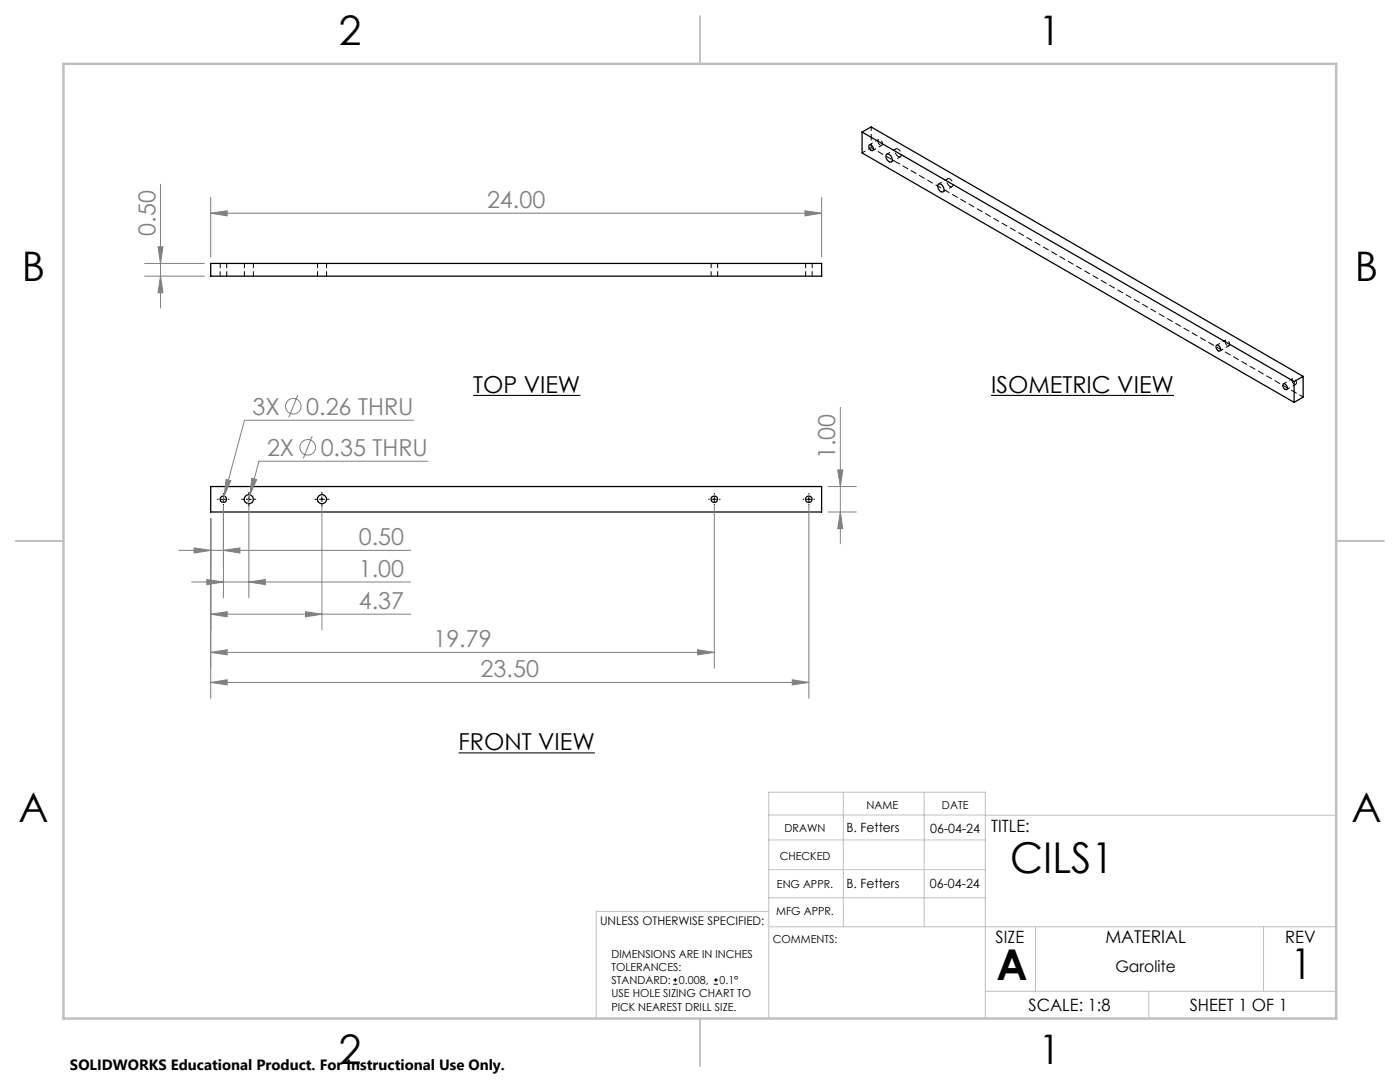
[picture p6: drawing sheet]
<svg xmlns="http://www.w3.org/2000/svg" width="279mm" height="216mm" viewBox="0 0 279 216" stroke-linecap="round" stroke-linejoin="round" font-family="sans-serif">
<defs><g id="words">
<g font-size="8.5">
<text x="201.6" y="174.2">CILS1</text>
<text x="198.9" y="195.5">A</text>
<text x="257.6" y="195.4">1</text>
</g>
<g font-size="8.1">
<text x="67.6" y="8.9">2</text>
<text x="207.3" y="8.9">1</text>
<text x="4.4" y="56.1">B</text>
<text x="270.4" y="56.1">B</text>
<text x="3.7" y="164.1">A</text>
<text x="269.7" y="164.1">A</text>
<text x="67.6" y="212.4">2</text>
<text x="207.3" y="212.4">1</text>
</g>
<g font-size="4.7" fill="#808080">
<text x="97.2" y="41.5">24.00</text>
<text x="31" y="47.1" transform="rotate(-90 31 47.1)">0.50</text>
<text x="50.4" y="82.8">3X</text>
<text x="61.1" y="82.8">0.26 THRU</text>
<text x="53.3" y="91">2X</text>
<text x="64" y="91">0.35 THRU</text>
<text x="166.7" y="91.6" transform="rotate(-90 166.7 91.6)">1.00</text>
<text x="71.6" y="108.8">0.50</text>
<text x="71.6" y="115.1">1.00</text>
<text x="71.6" y="121.5">4.37</text>
<text x="86.5" y="129.1">19.79</text>
<text x="95.9" y="135.1">23.50</text>
</g>
<g font-size="4.7">
<text x="94.4" y="78.4">TOP VIEW</text>
<text x="197.8" y="78.4">ISOMETRIC VIEW</text>
<text x="91.5" y="149.7">FRONT VIEW</text>
</g>
<text font-size="3.5" x="220.6" y="188.1">MATERIAL</text>
<g font-size="3.4">
<text x="197.8" y="166">TITLE:</text>
<text x="198.7" y="188.1">SIZE</text>
<text x="256.5" y="188.2">REV</text>
<text x="205.3" y="201.7">SCALE: 1:8</text>
<text x="237.4" y="201.7">SHEET 1 OF 1</text>
</g>
<text font-size="3.2" x="222.6" y="193.9">Garolite</text>
<text font-size="3" x="14" y="213.5">SOLIDWORKS Educational Product. For Instructional Use Only.</text>
<g font-size="2.5">
<text x="168.9" y="166.1">B. Fetters</text>
<text x="185.7" y="166.2">06-04-24</text>
<text x="168.9" y="177.1">B. Fetters</text>
<text x="185.6" y="177.1">06-04-24</text>
</g>
<text font-size="2.4" x="119.8" y="184.6">UNLESS OTHERWISE SPECIFIED:</text>
<g font-size="2.2">
<text x="172.9" y="161.4">NAME</text>
<text x="188" y="161.4">DATE</text>
<text x="156.6" y="166.1">DRAWN</text>
<text x="155.6" y="171.6">CHECKED</text>
<text x="155.1" y="177.1">ENG APPR.</text>
<text x="154.9" y="182.6">MFG APPR.</text>
<text x="122" y="191.1">DIMENSIONS ARE IN INCHES</text>
<text x="154.2" y="188.1">COMMENTS:</text>
<text x="122" y="193.7">TOLERANCES:</text>
<text x="122" y="196.4">STANDARD:</text>
<text x="135.5" y="196.4">0.008,</text>
<text x="143.6" y="196.4">0.1°</text>
<text x="122" y="199">USE HOLE SIZING CHART TO</text>
<text x="122" y="201.7">PICK NEAREST DRILL SIZE.</text>
</g>
</g></defs>
<g fill="none" stroke="#000" stroke-width=".25">
<path d="M172 26.4l86.3 49.7M172 26.4l1.8-1.1 86.3 49.8M172 26.4v4.1l86.3 49.8M173.5 28.9a.71 .71 0 0 1 .7 .4 .71 .71 0 0 1-.1 .8 .78 .78 0 0 1-.6-1.2zM176.8 30.9a.75 .75 0 0 1 .8 0 .75 .75 0 0 1 .4 .7 .47 .47 0 0 1 0 .7 .47 .47 0 0 1-.7-.2l-.5-.6zM187.2 36.9a.75 .75 0 0 1 1.1 .6 .52 .52 0 0 1-.2 .8 .52 .52 0 0 1-.7-.4l-.2-.4zM42.1 52.6h121.9v2.5h-121.9zM242.8 68.9a.72 .72 0 0 1 .7 .4 .72 .72 0 0 1-.1 .8 .83 .83 0 0 1-.6-1.2zM256 76.7a.67 .67 0 0 1 .8 .1 .67 .67 0 0 1 .1 .7 .55 .55 0 0 1-.6 .1 .55 .55 0 0 1-.3-.6zM258.3 76.1v4.2M260.1 75.1v4.1l-1.8 1.1M260.1 75.1l-1.8 1"/>
<path d="M42.1 97.1h121.9v5.1h-121.9z"/>
<circle cx="44.6" cy="99.6" r=".65"/>
<circle cx="49.7" cy="99.6" r=".9"/>
<circle cx="64.3" cy="99.6" r=".9"/>
<circle cx="142.6" cy="99.6" r=".66"/>
<circle cx="161.4" cy="99.6" r=".65"/>
</g>
<path d="M179.3 31.2l.3 .1a.92 .92 0 0 0-.3-1.5l-.4-.1a.92 .92 0 0 0 .4 1.5M189.6 37.2l.3 .1a.92 .92 0 0 0-.3-1.6l-.4-.1a.92 .92 0 0 0 .4 1.6M43.9 52.5v2.6M45.2 55.1v-2.6M48.8 52.5v2.6M50.6 55.1v-2.6M63.4 52.5v2.6M65.2 55.1v-2.6M141.9 52.5v2.6M143.2 55.1v-2.6M160.8 52.5v2.6M162.1 55.1v-2.6" fill="none" stroke="#000" stroke-width=".2" stroke-dasharray="1.3 .6" stroke-dashoffset=".3" stroke-linecap="butt"/>
<path d="M175.7 28.9l.1 .1a.58 .58 0 0 0 .3-.6 .58 .58 0 0 0-.4-.5l-.3-.1a.66 .66 0 0 0 .3 1.1M244.9 68.9l.2 .1a.58 .58 0 0 0 .3-.6 .58 .58 0 0 0-.4-.5l-.3-.1a.66 .66 0 0 0 .2 1.1M258.3 76.6l.1 .1a.58 .58 0 0 0 .4-.6 .58 .58 0 0 0-.4-.5l-.3-.1a.66 .66 0 0 0 .2 1.1" fill="none" stroke="#000" stroke-width=".2" stroke-dasharray="1.3 .6" stroke-dashoffset="-.1" stroke-linecap="butt"/>
<path d="M173.9 29.5l86.2 49.7" fill="none" stroke="#000" stroke-width=".2" stroke-dasharray="1.3 .6" stroke-dashoffset=".4" stroke-linecap="butt"/>
<path d="M172.1 30.5l1.8-1M174.2 30l1.8-1M175.3 27.9l-1.8 1M177.9 32.3l1.8-1M178.8 29.7l-1.8 1M188.2 38.3l1.8-1.1M189.1 35.7l-1.8 1M243.5 70l1.8-1M244.6 67.8l-1.8 1.1M256.8 77.7l1.8-1M258 75.5l-1.8 1.1" fill="none" stroke="#000" stroke-width=".2" stroke-dasharray="1.3 .6" stroke-dashoffset=".6" stroke-linecap="butt"/>
<path d="M173.9 25.3v4.2" fill="none" stroke="#000" stroke-width=".2" stroke-dasharray="1.3 .6" stroke-dashoffset=".5" stroke-linecap="butt"/>
<g fill="none" stroke="#808080" stroke-width=".2">
<path d="M32 36.8v24.7M42.1 39.4v11.9M164 39.4v11.9M28.9 55.1h11.9M28.9 52.6h11.9M31.5 49.2h1l-.5 3.4zM32 55.1l.5 3.3h-1zM42.1 42.5l3.2-.4v1zM42.1 42.5h121.9M160.7 42.1l3.3 .4-3.3 .6zM59.4 78.8l-1.8 4.5M44.7 99l-.3 1.3"/>
<path d="M45.1 95.7l1 .2-1.4 3.1zM49.9 98.7l-.5 1.8M50.2 95.4l1 .3-1.3 3zM62.3 87l-1.8 4.5M82.5 83.9h-33.7l-4.1 15.1M85.4 92h-33.7l-1.8 6.7M165.2 97.1h5.7M167.2 93.8h1l-.5 3.3zM167.7 81.3v27.2M35.7 109.8h46.3M38.2 116.1h43.8M38.7 109.3l3.4 .5-3.4 .5z"/>
<path d="M41.3 115.6l3.3 .5-3.3 .6zM42.1 103.4v35.9M44.6 100.9v18.4M44.6 109.8l3.3-.5v1zM49.7 116.1l3.3-.5v1.1zM49.7 100.9v18.4M64.2 100.9v24.8M142.6 100.9v32.5M161.4 100.9v38.4M165.2 102.2h5.7M167.7 102.2l.5 3.3h-1zM42.1 122.6l3.2-.5v1z"/>
<path d="M42.1 130.2l3.2-.6v1.1zM42.1 122.6h39.9M42.1 130.2h100.5M42.1 136.2l3.2-.6v1.1zM42.1 136.2h119.3M61 122.1l3.2 .5-3.2 .5zM139.2 129.6l3.4 .6-3.4 .5zM158.1 135.6l3.3 .6-3.3 .5z"/>
<circle cx="58.5" cy="81.1" r="1.55"/>
<circle cx="61.4" cy="89.3" r="1.56"/>
</g>
<g fill="none" stroke="#000" stroke-width=".2">
<path d="M43.4 99.6h.2M44.1 99.6h1M44.6 98.5v.1M44.6 99.1v1M45.6 99.6h.1M48.3 99.6h.3M49.1 99.6h1.1M49.7 98.2v.4M49.7 99.1v1M50.7 99.6h.3M62.8 99.6h.5M63.7 99.6h1.1"/>
<path d="M64.2 98.2v.4M64.2 99.1v1M65.3 99.6h.4M141.4 99.6h.1M142.1 99.6h1M142.6 98.5v.1M142.6 99.1v1M143.6 99.6h.1M160.3 99.6h.1M160.9 99.6h1M161.4 98.5v.1M161.4 99.1v1"/>
<path d="M162.4 99.6h.2M44.6 100.6v.2M49.7 100.6v.4M64.2 100.6v.4M142.6 100.6v.2M161.4 100.6v.2M134.3 196.4h.9M134.3 195.5h.9M134.8 195.2v.8M142.5 196.4h.8M142.5 195.5h.8M142.9 195.2v.8"/>
</g>
<path d="M94.4 78.9h21.4M197.8 78.9h36.5M91.5 150.2h27.2" fill="none" stroke="#000" stroke-width=".21"/>
<g fill="none" stroke="#c0c0c0" stroke-width=".2">
<path d="M168.3 158.1v26.8M184.4 158.1v26.8M153.4 162.6l113.3 .1M153.4 167.6h43.2M153.4 173.5h43.2M153.4 179.1h43.2M153.4 181.9h-34.4v21.3M153.6 184.9h113.1M196.6 197.8h70.1M206.7 184.9v12.9M229.3 197.8v5.4M252.2 184.9v12.9"/>
<path d="M153.4 203.2v-45.1h43.2v45.1"/>
</g>
<path d="M139.7 3.2v9.5M3.1 107.9h9.6M266.7 107.9h9.5M139.7 203.2v9.6" fill="none" stroke="#c0c0c0" stroke-width=".25"/>
<path d="M12.7 12.7h254v190.5h-254z" fill="none" stroke="#c0c0c0" stroke-width=".5"/>
<g fill="#808080">
<path d="M158.1 135.6l3.3 .6-3.3 .5zM42.1 136.2l3.2-.6v1.1zM160.7 42.1l3.3 .4-3.3 .6zM42.1 42.5l3.2-.4v1z"/>
<path d="M45.1 95.7l-.4 3.3 1.4-3.1zM50.2 95.4l-.3 3.3 1.3-3zM38.7 109.3l3.4 .5-3.4 .5zM44.6 109.8l3.3-.5v1zM42.1 122.6l3.2-.5v1zM61 122.1l3.2 .5-3.2 .5zM42.1 130.2l3.2-.6v1.1zM139.2 129.6l3.4 .6-3.4 .5z"/>
<path d="M41.3 115.6l3.3 .5-3.3 .6zM49.7 116.1l3.3-.5v1.1z"/>
<path d="M167.7 102.2l.5 3.3h-1zM167.2 93.8h1l-.5 3.3zM32 55.1l.5 3.3h-1zM31.5 49.2h1l-.5 3.4z"/>
</g>
<use href="#words"/>
</svg>
